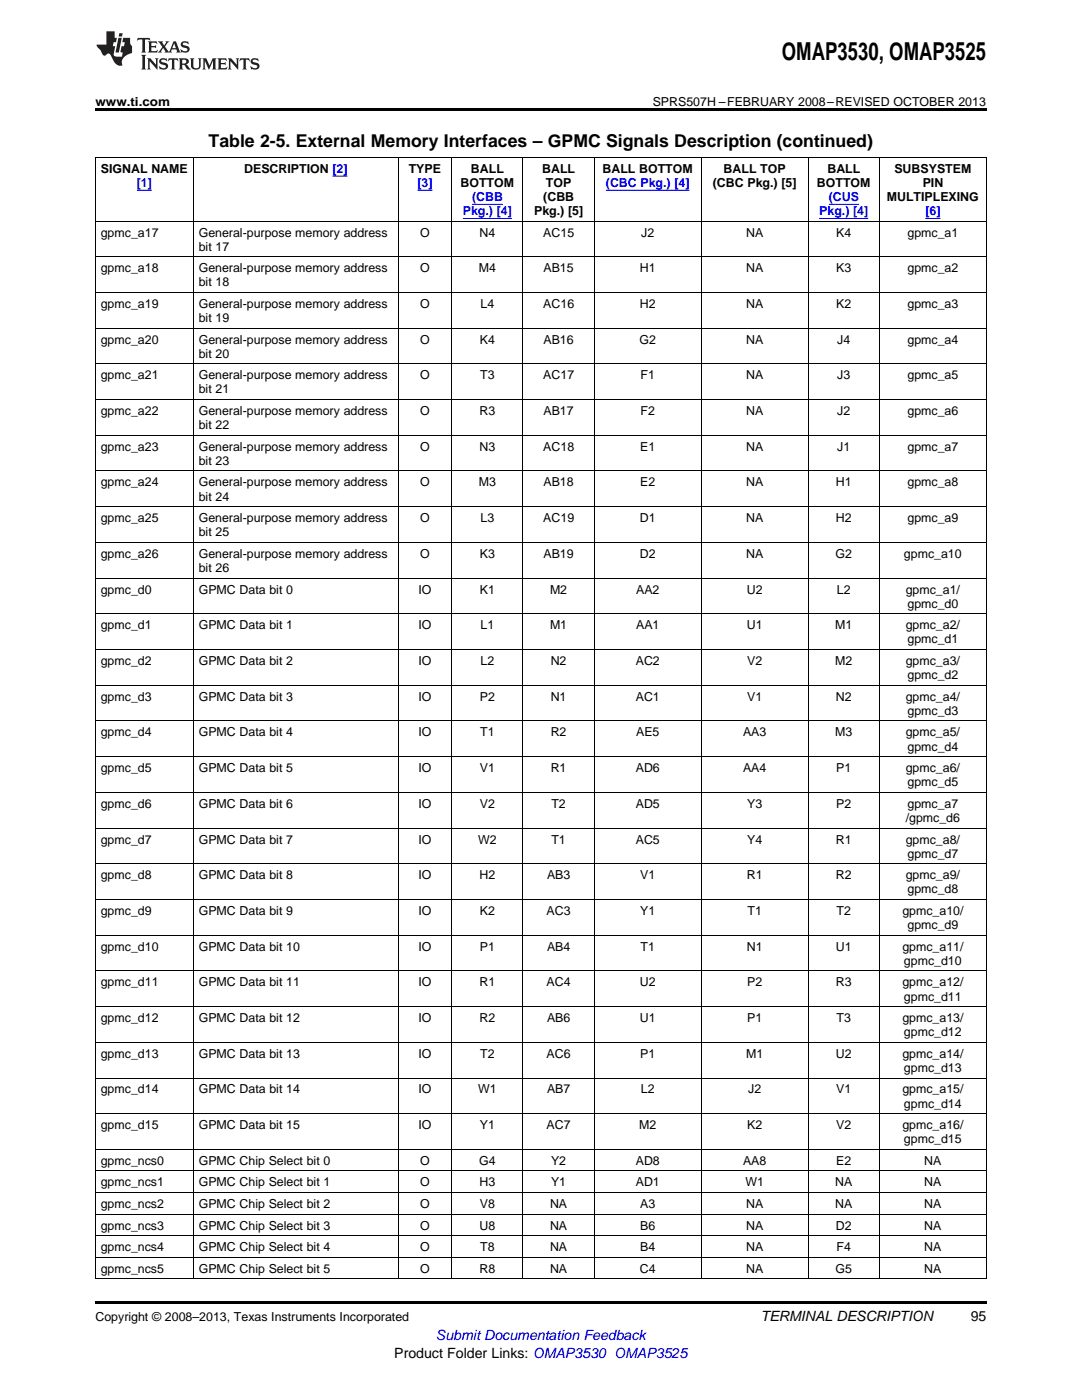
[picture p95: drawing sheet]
<svg xmlns="http://www.w3.org/2000/svg" width="216mm" height="279mm" viewBox="0 0 216 279" stroke-linecap="round" stroke-linejoin="round" font-family="sans-serif">
<defs><g id="words">
<text font-size="4.9" x="156" y="12">OMAP3530, OMAP3525</text>
<text font-size="3.5" x="41.6" y="29.3">Table 2-5. External Memory Interfaces – GPMC Signals Description (continued)</text>
<g font-size="2.8">
<text x="151.8" y="263.6">TERMINAL DESCRIPTION</text>
<text x="193.7" y="263.6">95</text>
<text x="78.7" y="270.9">Product Folder Links: OMAP3530 OMAP3525</text>
</g>
<text font-size="2.8" fill="#00f" x="87" y="267.4">Submit Documentation Feedback</text>
<g font-size="2.5">
<text x="19" y="21.1">www.ti.com</text>
<text x="130.2" y="21.1">SPRS507H –FEBRUARY 2008–REVISED OCTOBER 2013</text>
<text x="20.1" y="34.4">SIGNAL NAME</text>
<text x="48.7" y="34.4">DESCRIPTION [2]</text>
<text x="81.6" y="34.4">TYPE</text>
<text x="94" y="34.4">BALL</text>
<text x="108.2" y="34.4">BALL</text>
<text x="120.2" y="34.4">BALL BOTTOM</text>
<text x="144.4" y="34.4">BALL TOP</text>
<text x="165.1" y="34.4">BALL</text>
<text x="178.5" y="34.4">SUBSYSTEM</text>
<text x="91.9" y="37.3">BOTTOM</text>
<text x="108.4" y="40.1">(CBB</text>
<text x="108.9" y="37.3">TOP</text>
<text x="142.2" y="37.3">(CBC Pkg.) [5]</text>
<text x="163" y="37.3">BOTTOM</text>
<text x="177" y="40.1">MULTIPLEXING</text>
<text x="184.1" y="37.3">PIN</text>
<text x="20.1" y="47.2">gpmc_a17</text>
<text x="39.7" y="47.2">General-purpose memory address</text>
<text x="83.8" y="47.2">O</text>
<text x="95.7" y="47.2">N4</text>
<text x="106.6" y="42.9">Pkg.) [5]</text>
<text x="108.4" y="47.2">AC15</text>
<text x="128" y="47.2">J2</text>
<text x="148.9" y="47.2">NA</text>
<text x="166.9" y="47.2">K4</text>
<text x="181.1" y="47.2">gpmc_a1</text>
<text x="39.7" y="50">bit 17</text>
<text x="20.1" y="54.3">gpmc_a18</text>
<text x="39.7" y="54.3">General-purpose memory address</text>
<text x="39.7" y="57.2">bit 18</text>
<text x="83.8" y="54.3">O</text>
<text x="95.5" y="54.3">M4</text>
<text x="108.4" y="54.3">AB15</text>
<text x="127.7" y="54.3">H1</text>
<text x="148.9" y="54.3">NA</text>
<text x="166.9" y="54.3">K3</text>
<text x="181.1" y="54.3">gpmc_a2</text>
<text x="20.1" y="61.5">gpmc_a19</text>
<text x="39.7" y="61.5">General-purpose memory address</text>
<text x="39.7" y="64.3">bit 19</text>
<text x="83.8" y="61.5">O</text>
<text x="95.9" y="61.5">L4</text>
<text x="108.4" y="61.5">AC16</text>
<text x="127.7" y="61.5">H2</text>
<text x="148.9" y="61.5">NA</text>
<text x="166.9" y="61.5">K2</text>
<text x="181.1" y="61.5">gpmc_a3</text>
<text x="20.1" y="68.6">gpmc_a20</text>
<text x="39.7" y="68.6">General-purpose memory address</text>
<text x="39.7" y="71.4">bit 20</text>
<text x="83.8" y="68.6">O</text>
<text x="95.7" y="68.6">K4</text>
<text x="108.4" y="68.6">AB16</text>
<text x="127.6" y="68.6">G2</text>
<text x="148.9" y="68.6">NA</text>
<text x="167.1" y="68.6">J4</text>
<text x="181.1" y="68.6">gpmc_a4</text>
<text x="20.1" y="75.7">gpmc_a21</text>
<text x="39.7" y="75.7">General-purpose memory address</text>
<text x="83.8" y="75.7">O</text>
<text x="95.8" y="75.7">T3</text>
<text x="108.4" y="75.7">AC17</text>
<text x="127.8" y="75.7">F1</text>
<text x="148.9" y="75.7">NA</text>
<text x="167.1" y="75.7">J3</text>
<text x="181.1" y="75.7">gpmc_a5</text>
<text x="20.1" y="82.8">gpmc_a22</text>
<text x="39.7" y="78.5">bit 21</text>
<text x="39.7" y="82.8">General-purpose memory address</text>
<text x="83.8" y="82.8">O</text>
<text x="95.7" y="82.8">R3</text>
<text x="108.4" y="82.8">AB17</text>
<text x="127.8" y="82.8">F2</text>
<text x="148.9" y="82.8">NA</text>
<text x="167.1" y="82.8">J2</text>
<text x="181.1" y="82.8">gpmc_a6</text>
<text x="20.1" y="90">gpmc_a23</text>
<text x="39.7" y="85.7">bit 22</text>
<text x="39.7" y="90">General-purpose memory address</text>
<text x="83.8" y="90">O</text>
<text x="95.7" y="90">N3</text>
<text x="108.4" y="90">AC18</text>
<text x="127.7" y="90">E1</text>
<text x="148.9" y="90">NA</text>
<text x="167.1" y="90">J1</text>
<text x="181.1" y="90">gpmc_a7</text>
<text x="39.7" y="92.8">bit 23</text>
<text x="20.1" y="97.1">gpmc_a24</text>
<text x="39.7" y="97.1">General-purpose memory address</text>
<text x="39.7" y="99.9">bit 24</text>
<text x="83.8" y="97.1">O</text>
<text x="95.5" y="97.1">M3</text>
<text x="108.4" y="97.1">AB18</text>
<text x="127.7" y="97.1">E2</text>
<text x="148.9" y="97.1">NA</text>
<text x="166.8" y="97.1">H1</text>
<text x="181.1" y="97.1">gpmc_a8</text>
<text x="20.1" y="104.2">gpmc_a25</text>
<text x="39.7" y="104.2">General-purpose memory address</text>
<text x="39.7" y="107">bit 25</text>
<text x="83.8" y="104.2">O</text>
<text x="95.9" y="104.2">L3</text>
<text x="108.4" y="104.2">AC19</text>
<text x="127.7" y="104.2">D1</text>
<text x="148.9" y="104.2">NA</text>
<text x="166.8" y="104.2">H2</text>
<text x="181.1" y="104.2">gpmc_a9</text>
<text x="20.1" y="111.3">gpmc_a26</text>
<text x="39.7" y="111.3">General-purpose memory address</text>
<text x="83.8" y="111.3">O</text>
<text x="95.7" y="111.3">K3</text>
<text x="108.4" y="111.3">AB19</text>
<text x="127.7" y="111.3">D2</text>
<text x="148.9" y="111.3">NA</text>
<text x="166.7" y="111.3">G2</text>
<text x="180.4" y="111.3">gpmc_a10</text>
<text x="20.1" y="118.5">gpmc_d0</text>
<text x="39.7" y="114.2">bit 26</text>
<text x="39.7" y="118.5">GPMC Data bit 0</text>
<text x="83.5" y="118.5">IO</text>
<text x="95.7" y="118.5">K1</text>
<text x="109.7" y="118.5">M2</text>
<text x="126.9" y="118.5">AA2</text>
<text x="149" y="118.5">U2</text>
<text x="167" y="118.5">L2</text>
<text x="180.7" y="118.5">gpmc_a1/</text>
<text x="20.1" y="125.6">gpmc_d1</text>
<text x="39.7" y="125.6">GPMC Data bit 1</text>
<text x="83.5" y="125.6">IO</text>
<text x="95.9" y="125.6">L1</text>
<text x="109.7" y="125.6">M1</text>
<text x="126.9" y="125.6">AA1</text>
<text x="149" y="125.6">U1</text>
<text x="166.7" y="125.6">M1</text>
<text x="180.7" y="125.6">gpmc_a2/</text>
<text x="181.1" y="121.3">gpmc_d0</text>
<text x="181.1" y="128.4">gpmc_d1</text>
<text x="20.1" y="132.7">gpmc_d2</text>
<text x="39.7" y="132.7">GPMC Data bit 2</text>
<text x="83.5" y="132.7">IO</text>
<text x="95.9" y="132.7">L2</text>
<text x="109.9" y="132.7">N2</text>
<text x="126.9" y="132.7">AC2</text>
<text x="149.1" y="132.7">V2</text>
<text x="166.7" y="132.7">M2</text>
<text x="180.7" y="132.7">gpmc_a3/</text>
<text x="181.1" y="135.5">gpmc_d2</text>
<text x="20.1" y="139.8">gpmc_d3</text>
<text x="39.7" y="139.8">GPMC Data bit 3</text>
<text x="83.5" y="139.8">IO</text>
<text x="95.7" y="139.8">P2</text>
<text x="109.9" y="139.8">N1</text>
<text x="126.9" y="139.8">AC1</text>
<text x="149.1" y="139.8">V1</text>
<text x="166.8" y="139.8">N2</text>
<text x="180.7" y="139.8">gpmc_a4/</text>
<text x="181.1" y="142.7">gpmc_d3</text>
<text x="20.1" y="147">gpmc_d4</text>
<text x="39.7" y="147">GPMC Data bit 4</text>
<text x="83.5" y="147">IO</text>
<text x="95.8" y="147">T1</text>
<text x="109.9" y="147">R2</text>
<text x="126.9" y="147">AE5</text>
<text x="148.3" y="147">AA3</text>
<text x="166.7" y="147">M3</text>
<text x="180.7" y="147">gpmc_a5/</text>
<text x="181.1" y="149.8">gpmc_d4</text>
<text x="20.1" y="154.1">gpmc_d5</text>
<text x="39.7" y="154.1">GPMC Data bit 5</text>
<text x="83.5" y="154.1">IO</text>
<text x="95.7" y="154.1">V1</text>
<text x="109.9" y="154.1">R1</text>
<text x="126.9" y="154.1">AD6</text>
<text x="148.3" y="154.1">AA4</text>
<text x="166.9" y="154.1">P1</text>
<text x="180.7" y="154.1">gpmc_a6/</text>
<text x="20.1" y="161.2">gpmc_d6</text>
<text x="39.7" y="161.2">GPMC Data bit 6</text>
<text x="83.5" y="161.2">IO</text>
<text x="95.7" y="161.2">V2</text>
<text x="110" y="161.2">T2</text>
<text x="126.9" y="161.2">AD5</text>
<text x="149.1" y="161.2">Y3</text>
<text x="166.9" y="161.2">P2</text>
<text x="181.1" y="156.9">gpmc_d5</text>
<text x="181.1" y="161.2">gpmc_a7</text>
<text x="180.7" y="164">/gpmc_d6</text>
<text x="20.1" y="168.3">gpmc_d7</text>
<text x="39.7" y="168.3">GPMC Data bit 7</text>
<text x="83.5" y="168.3">IO</text>
<text x="95.4" y="168.3">W2</text>
<text x="110" y="168.3">T1</text>
<text x="126.9" y="168.3">AC5</text>
<text x="149.1" y="168.3">Y4</text>
<text x="166.8" y="168.3">R1</text>
<text x="180.7" y="168.3">gpmc_a8/</text>
<text x="181.1" y="171.2">gpmc_d7</text>
<text x="20.1" y="175.5">gpmc_d8</text>
<text x="39.7" y="175.5">GPMC Data bit 8</text>
<text x="83.5" y="175.5">IO</text>
<text x="95.7" y="175.5">H2</text>
<text x="109.1" y="175.5">AB3</text>
<text x="127.7" y="175.5">V1</text>
<text x="149" y="175.5">R1</text>
<text x="166.8" y="175.5">R2</text>
<text x="180.7" y="175.5">gpmc_a9/</text>
<text x="181.1" y="178.3">gpmc_d8</text>
<text x="20.1" y="182.6">gpmc_d9</text>
<text x="39.7" y="182.6">GPMC Data bit 9</text>
<text x="83.5" y="182.6">IO</text>
<text x="95.7" y="182.6">K2</text>
<text x="109.1" y="182.6">AC3</text>
<text x="127.7" y="182.6">Y1</text>
<text x="149.2" y="182.6">T1</text>
<text x="166.9" y="182.6">T2</text>
<text x="180.1" y="182.6">gpmc_a10/</text>
<text x="181.1" y="185.4">gpmc_d9</text>
<text x="20.1" y="189.7">gpmc_d10</text>
<text x="39.7" y="189.7">GPMC Data bit 10</text>
<text x="83.5" y="189.7">IO</text>
<text x="95.7" y="189.7">P1</text>
<text x="109.1" y="189.7">AB4</text>
<text x="127.8" y="189.7">T1</text>
<text x="149" y="189.7">N1</text>
<text x="166.8" y="189.7">U1</text>
<text x="180.1" y="189.7">gpmc_a11/</text>
<text x="20.1" y="196.8">gpmc_d11</text>
<text x="39.7" y="196.8">GPMC Data bit 11</text>
<text x="83.5" y="196.8">IO</text>
<text x="95.7" y="196.8">R1</text>
<text x="109.1" y="196.8">AC4</text>
<text x="127.7" y="196.8">U2</text>
<text x="149.1" y="196.8">P2</text>
<text x="166.8" y="196.8">R3</text>
<text x="180.1" y="196.8">gpmc_a12/</text>
<text x="180.4" y="192.5">gpmc_d10</text>
<text x="20.1" y="204">gpmc_d12</text>
<text x="39.7" y="204">GPMC Data bit 12</text>
<text x="83.5" y="204">IO</text>
<text x="95.7" y="204">R2</text>
<text x="109.1" y="204">AB6</text>
<text x="127.7" y="204">U1</text>
<text x="149.1" y="204">P1</text>
<text x="166.9" y="204">T3</text>
<text x="180.1" y="204">gpmc_a13/</text>
<text x="180.4" y="199.7">gpmc_d11</text>
<text x="180.4" y="206.8">gpmc_d12</text>
<text x="20.1" y="211.1">gpmc_d13</text>
<text x="39.7" y="211.1">GPMC Data bit 13</text>
<text x="83.5" y="211.1">IO</text>
<text x="95.8" y="211.1">T2</text>
<text x="109.1" y="211.1">AC6</text>
<text x="127.7" y="211.1">P1</text>
<text x="148.9" y="211.1">M1</text>
<text x="166.8" y="211.1">U2</text>
<text x="180.1" y="211.1">gpmc_a14/</text>
<text x="180.4" y="213.9">gpmc_d13</text>
<text x="20.1" y="218.2">gpmc_d14</text>
<text x="39.7" y="218.2">GPMC Data bit 14</text>
<text x="83.5" y="218.2">IO</text>
<text x="95.4" y="218.2">W1</text>
<text x="109.1" y="218.2">AB7</text>
<text x="127.9" y="218.2">L2</text>
<text x="149.3" y="218.2">J2</text>
<text x="166.9" y="218.2">V1</text>
<text x="180.1" y="218.2">gpmc_a15/</text>
<text x="180.4" y="221.1">gpmc_d14</text>
<text x="20.1" y="225.4">gpmc_d15</text>
<text x="39.7" y="225.4">GPMC Data bit 15</text>
<text x="83.5" y="225.4">IO</text>
<text x="95.7" y="225.4">Y1</text>
<text x="109.1" y="225.4">AC7</text>
<text x="127.5" y="225.4">M2</text>
<text x="149.1" y="225.4">K2</text>
<text x="166.9" y="225.4">V2</text>
<text x="180.1" y="225.4">gpmc_a16/</text>
<text x="20.1" y="232.5">gpmc_ncs0</text>
<text x="39.7" y="232.5">GPMC Chip Select bit 0</text>
<text x="83.8" y="232.5">O</text>
<text x="95.6" y="232.5">G4</text>
<text x="110" y="232.5">Y2</text>
<text x="126.9" y="232.5">AD8</text>
<text x="148.3" y="232.5">AA8</text>
<text x="166.9" y="232.5">E2</text>
<text x="180.4" y="228.2">gpmc_d15</text>
<text x="184.4" y="232.5">NA</text>
<text x="20.1" y="236.8">gpmc_ncs1</text>
<text x="39.7" y="236.8">GPMC Chip Select bit 1</text>
<text x="83.8" y="236.8">O</text>
<text x="95.7" y="236.8">H3</text>
<text x="110" y="236.8">Y1</text>
<text x="126.9" y="236.8">AD1</text>
<text x="148.7" y="236.8">W1</text>
<text x="166.7" y="236.8">NA</text>
<text x="184.4" y="236.8">NA</text>
<text x="20.1" y="241.1">gpmc_ncs2</text>
<text x="20.1" y="245.4">gpmc_ncs3</text>
<text x="39.7" y="241.1">GPMC Chip Select bit 2</text>
<text x="39.7" y="245.4">GPMC Chip Select bit 3</text>
<text x="83.8" y="241.1">O</text>
<text x="83.8" y="245.4">O</text>
<text x="95.7" y="245.4">U8</text>
<text x="95.7" y="241.1">V8</text>
<text x="109.7" y="241.1">NA</text>
<text x="109.7" y="245.4">NA</text>
<text x="127.7" y="241.1">A3</text>
<text x="127.7" y="245.4">B6</text>
<text x="148.9" y="241.1">NA</text>
<text x="148.9" y="245.4">NA</text>
<text x="166.7" y="241.1">NA</text>
<text x="166.8" y="245.4">D2</text>
<text x="184.4" y="241.1">NA</text>
<text x="184.4" y="245.4">NA</text>
<text x="20.1" y="249.7">gpmc_ncs4</text>
<text x="39.7" y="249.7">GPMC Chip Select bit 4</text>
<text x="83.8" y="249.7">O</text>
<text x="95.8" y="249.7">T8</text>
<text x="109.7" y="249.7">NA</text>
<text x="127.7" y="249.7">B4</text>
<text x="148.9" y="249.7">NA</text>
<text x="166.9" y="249.7">F4</text>
<text x="184.4" y="249.7">NA</text>
<text x="20.1" y="254">gpmc_ncs5</text>
<text x="39.7" y="254">GPMC Chip Select bit 5</text>
<text x="83.8" y="254">O</text>
<text x="95.7" y="254">R8</text>
<text x="109.7" y="254">NA</text>
<text x="127.7" y="254">C4</text>
<text x="148.9" y="254">NA</text>
<text x="166.7" y="254">G5</text>
<text x="184.4" y="254">NA</text>
<text x="19" y="263.6">Copyright © 2008–2013, Texas Instruments Incorporated</text>
</g>
<g font-size="2.5" fill="#00f">
<text x="27.3" y="37.3">[1]</text>
<text x="83.3" y="37.3">[3]</text>
<text x="94.2" y="40.1">(CBB</text>
<text x="120.9" y="37.3">(CBC Pkg.) [4]</text>
<text x="165.4" y="40.1">(CUS</text>
<text x="92.4" y="42.9">Pkg.) [4]</text>
<text x="163.5" y="42.9">Pkg.) [4]</text>
<text x="184.6" y="42.9">[6]</text>
</g>
</g></defs>
<path d="M19 21.6h177.8v.6h-177.8zM19 259.7h177.8v.5h-177.8z" fill="#000"/>
<g fill="none" stroke="#000" stroke-width=".2">
<path d="M19 31.3h177.8M19.1 31.4v223.9M38.5 31.4v223.9M79.4 31.4v223.9M90.1 31.4v223.9M104.3 31.4v223.9M118.6 31.4v223.9M139.9 31.4v223.9M161.2 31.4v223.9M175.5 31.4v223.9M196.8 31.4v223.9M19 58.4h177.8"/>
<path d="M19 51.2h177.8M19 44.1h177.8M19 79.7h177.8M19 72.6h177.8M19 65.5h177.8M19 94h177.8M19 86.9h177.8M19 115.4h177.8M19 108.2h177.8M19 101.1h177.8M19 136.8h177.8M19 129.6h177.8"/>
<path d="M19 122.5h177.8M19 158.1h177.8M19 151h177.8M19 143.9h177.8M19 179.5h177.8M19 172.4h177.8M19 165.3h177.8M19 193.8h177.8M19 186.6h177.8M19 215.1h177.8M19 208h177.8M19 200.9h177.8"/>
<path d="M19 238h177.8M19 233.7h177.8M19 229.4h177.8M19 222.3h177.8M19 255.2h177.8M19 250.9h177.8M19 246.6h177.8M19 242.3h177.8"/>
</g>
<g fill="#231f20">
<path d="M27.5 7.6l-.1 .5 .4-.2h.6v.1v2.1l-.2 .4h1l-.3-.4v-2.1l.1-.1h.5l.5 .2-.2-.5zM29.5 8.3l.2 .3v1.5l-.2 .4h1.8l.2-.6a1.04 1.04 0 0 1-1.3 .2v-.7h.6l.3 .2v-.6l-.3 .2h-.6v-.6l.8-.1 .4 .3-.2-.5zM31.5 8.3l.9 1.1-.9 1.1h.8l-.2-.2 .5-.7 .4 .7-.2 .2h1.5l-.1-.2 .1-.4h.9l.1 .4-.2 .2h1l-.3-.3-.7-1.9h-.5l-.9 2-.8-1 .9-1h-.8l.1 .3-.3 .5-.4-.6 .2-.2zM34.7 8.6l.4 1h-.7zM36.3 8.4a.63 .63 0 0 0-.2 .7 .63 .63 0 0 0 .6 .4l.6 .2 .1 .2a.75 .75 0 0 1-.7 .4 .75 .75 0 0 1-.6-.5l.1 .7 .1-.1a1.11 1.11 0 0 0 1.5-.6 1.13 1.13 0 0 0-1.2-.8l-.1-.4a1.04 1.04 0 0 1 1.2 .2l-.2-.5-.1 .1-.5-.2zM28.2 10.9l.2 .4v2.2l-.2 .4h1l-.3-.4v-2.2l.3-.4zM29.3 11.6l.3 .4v1.5l-.3 .4h.8l-.2-.4v-1.3l1.5 1.7v-1.9l.2-.4h-.7l.2 .4v.9l-1.1-1.3zM32 11.8a.62 .62 0 0 0-.2 .7 .62 .62 0 0 0 .6 .4l.6 .1 .1 .3a.76 .76 0 0 1-.7 .3 .76 .76 0 0 1-.6-.4l.1 .7 .1-.1a1.11 1.11 0 0 0 1.5-.6 1.13 1.13 0 0 0-1.2-.8l-.1-.4a1.04 1.04 0 0 1 1.2 .2l-.2-.6-.1 .1-.5-.1zM33.7 11.6l-.2 .6a.61 .61 0 0 1 .8-.3v1.6l-.2 .4h.9l-.2-.4v-1.6a.63 .63 0 0 1 .8 .3l-.2-.6zM35.6 11.6l.3 .4v1.5l-.3 .4h1l-.2-.2v-.8l.5 .2a.76 .76 0 0 0 1.2 .7l-1-1a.58 .58 0 0 0 .6-.5 .58 .58 0 0 0-.5-.6zM36.4 11.9h.1a.45 .45 0 0 1 .5 .1 .45 .45 0 0 1 .1 .5l-.7 .2zM37.9 11.6l.2 .2a2.17 2.17 0 0 0 .3 1.9 .99 .99 0 0 0 1.6-.6v-1.1l.2-.4h-.7l.2 .2a1.92 1.92 0 0 1-.2 1.8 .6 .6 0 0 1-.9-.5v-1.1l.2-.4zM40.4 11.6l.2 .4v1.5l-.2 .4h.7l-.2-.4v-1.4l.8 1.8 .8-1.8v1.4l-.2 .4h.9l-.2-.4v-1.5l.2-.4h-.8l-.6 1.5-.6-1.5zM43.4 11.6l.2 .4v1.5l-.2 .4h1.8l.2-.6a1.04 1.04 0 0 1-1.3 .1v-.6h.5l.4 .2v-.6l-.4 .2h-.5v-.7h.8l.3 .3-.1-.6zM45.5 11.6l.2 .4v1.5l-.2 .4h.7l-.2-.4v-1.3l1.5 1.7v-1.9l.2-.4h-.7l.2 .4v.9l-1.1-1.3zM47.9 11.6l-.1 .6a.61 .61 0 0 1 .8-.3v1.6l-.3 .4h1l-.3-.4 .1-1.6a.63 .63 0 0 1 .7 .3l-.1-.6zM50.2 11.8a.62 .62 0 0 0-.2 .7 .62 .62 0 0 0 .6 .4l.6 .1 .2 .3a.76 .76 0 0 1-.8 .3 .76 .76 0 0 1-.6-.4l.1 .7 .2-.1a1.11 1.11 0 0 0 1.5-.6 1.13 1.13 0 0 0-1.3-.8l-.1-.4a1.04 1.04 0 0 1 1.2 .2l-.1-.6-.2 .1-.5-.1z"/>
<path d="M21.2 6.3v2.6h-1.9l.1 .4 .7 .9a.91 .91 0 0 0 1 .8 .56 .56 0 0 1 .5-.3 .56 .56 0 0 1 .5 .3l.4 .8a1.53 1.53 0 0 0 1.9 1.2 1.54 1.54 0 0 1 1-2.1l.9-.3v-1.4a1.52 1.52 0 0 1-.3-1.6h-1.4l-.2 .8h.5l-.2 .8h-.4l-.2 1v.2l.4 .1-.2 .8a1.93 1.93 0 0 1-1.6-.3l.3-1.8h-.5l.2-.8h.4l.2-.8h-.4v-1.3zM23.6 7.6l-.6 2.9h.7l.6-2.9zM23.8 6.6l-.1 .7h.6l.2-.7z"/>
</g>
<path d="M27.3 38h3M66.3 35.1h3M83.3 38h3M120.9 38h16.7M92.4 43.6h9.7M94.2 40.8h6.2M163.5 43.6h9.8M165.4 40.8h6M184.6 43.6h3.1" fill="none" stroke="#00f" stroke-width=".2"/>
<use href="#words"/>
</svg>
